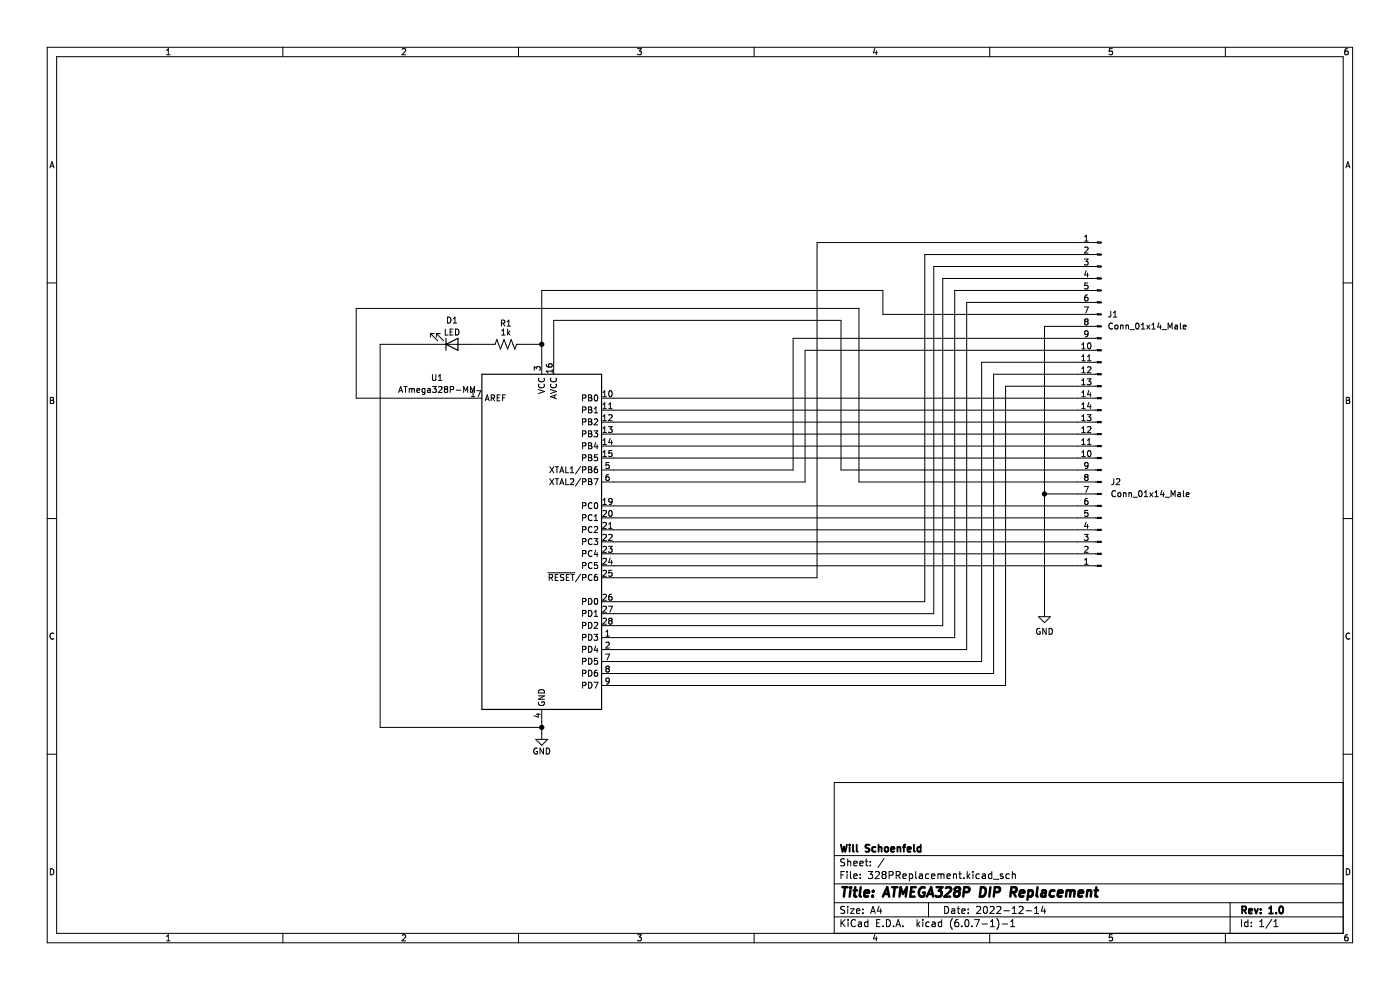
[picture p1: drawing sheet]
<svg xmlns="http://www.w3.org/2000/svg" width="297mm" height="210mm" viewBox="0 0 297 210" stroke-linecap="round" stroke-linejoin="round" font-family="sans-serif">
<path d="M0 0h296.9v210h-296.9z" fill-rule="evenodd" fill="#fff" stroke="#fff" stroke-width=".21"/>
<g fill="none" stroke="#000" stroke-width=".21">
<path d="M10 10h276.9v190h-276.9zM12 12h272.9v186h-272.9zM35.3 11.6h.8M35.3 10.7l.4-.4v1.3M60 10v2M85.3 10.4l.5-.1 .3 .4-.8 .9h.8M110 10v2M135.2 10.3h.9l-.5 .5 .4 .1v.6l-.2 .1-.6-.1M160 10v2M185.6 10.3l-.3 .9h.8M185.9 10.7v.9M210 10v2"/>
<path d="M236 10.3h-.7v.6h.6l.1 .6-.2 .1-.5-.1M260 10v2M285.9 10.3l-.4 .1-.2 .2v.8l.2 .2 .5-.1-.1-.6-.4-.1-.2 .3M10.6 35.6l.4-1.3 .5 1.3M10.7 35.2h.6M285.5 35.6l.4-1.3 .5 1.3M285.6 35.2h.7M230 54.9h.8l-.4 .5 .4 .2v.5l-.2 .1-.6-.1M230.1 51.1h.7M230.1 50.2l.4-.3v1.2M230.1 52.5l.5-.1 .2 .4-.8 .9h.8M230.4 57.4l-.3 .9h.8"/>
<path d="M230.7 57.9v.9M232.8 59.1h-32.8v73.6h-72.4M232.8 56.5h-34.7v73.7h-70.5M232.8 54h-36.6v73.6h-68.6M232.8 51.5h-59.5v71.1h-45.7M10 60h2M91.3 70.8l1.5 1.5M91.3 70.8h.8M91.3 70.8v.7M91.7 79.4v1.1l.3 .2 .3-.1 .2-.1v-1.1M92.6 70.8h.7M92.6 70.8l1.5 1.5"/>
<path d="M92.6 70.8v.7M93 79.8l.4-.4v1.3M94.5 69.8v1.3h.6M94.9 67.3a.64 .64 0 0 1 .8 .6 .64 .64 0 0 1-.8 .6zM95.5 70.4h.4M96.1 69.8h-.6v1.3h.6M96.2 68.5h.7M96.2 67.6l.3-.3v1.2M96.6 69.8a.64 .64 0 0 1 .8 .6 .64 .64 0 0 1-.8 .7zM106.4 68.6l.6-.1v-.5l-.6-.1v1.3M106.4 71.1h.8M106.4 70.2l.4-.4v1.3"/>
<path d="M106.7 68.6l.4 .6M107.6 69.2h.7M107.6 68.3l.3-.4v1.3M107.7 69.8v1.3M107.8 70.6l.4 .5M108.2 70.2l-.5 .5M113.3 78.5v-.7l.5 .4 .1-.4h.6l.1 .2-.1 .5M114.9 73h-5.3l-.4 1.1-.7-2.1-.8 2.1-.8-2.1-.7 2.1-.8-2.1-.4 1h-24.4v81.3h34.3M115.9 77.3v.3l.3 .2 .7 .1 .3-.3-.2-.4-.6 .1v.3l.2 .3M117.2 78.4v.7M117.2 78.7h-1.3l.3 .4M117.5 79.4v-11.4h60.9v31.7h54.4"/>
<path d="M229.5 74h.7M229.5 73.1l.4-.4v1.3M229.5 75.6l.4-.3v1.2M229.5 78.2l.4-.4v1.3M229.5 76.5h.7M229.5 79.1h.7M230 65.1h.9l-.6 1.3M230.3 68.2l-.2-.3 .2-.3h.3l.2 .3-.2 .3M230.3 68.2l-.2 .2v.3l.2 .2h.3l.2-.2v-.3l-.2-.2M230.3 68.2h.3M230.7 77.9l.5-.1 .2 .4-.8 .9h.8M230.7 76.5h.7"/>
<path d="M230.7 75.6l.4-.3v1.2M230.7 62.6h-.4l-.1 .3-.1 .7 .2 .2 .5-.1-.1-.6-.4-.1-.2 .3M230.8 60h-.6l-.1 .6h.6l.1 .6-.2 .1-.5-.1M230.8 72.8l.2-.1a.68 .68 0 0 1 .5 .7 .68 .68 0 0 1-.5 .6l-.3-.5zM230.8 70.7l-.2 .3-.4-.1v-.6l.4-.1 .2 .2v.8l-.2 .2-.4 .1M232.8 61.6h-30.3v73.7h-74.9M232.8 66.7h-45.5v-5.1h-72.4v17.8M232.8 79.4h-22v63.5h-83.2M232.8 76.8h-24.6v63.5h-80.6M232.8 74.3h-62v27.9h-43.2M232.8 71.8h-64.5v27.9h-40.7M232.8 69.2h-11.2v61.6"/>
<path d="M232.8 64.1h-27.7v73.7h-77.5M235.7 66l-.1 1.1-.4 .2M236 68.7a.56 .56 0 0 0-.8 .5 .56 .56 0 0 0 .8 .5M236.2 66.4l.4-.4v1.3M236.2 67.3h.7M236.6 69h.3l.3 .2v.4l-.3 .2-.4-.2zM237.7 69.1l.5-.1 .1 .8M237.7 69v.8M238.9 69.1l.4-.1 .1 .8M238.9 69v.8M239.7 69.9h1M241 68.7l.2-.2a.68 .68 0 0 1 .5 .7 .68 .68 0 0 1-.5 .6l-.3-.5z"/>
<path d="M242.1 69.8h.7M242.1 68.9l.4-.4v1.3M243.3 69l.6 .8M243.9 69l-.6 .8M244.4 69.8h.7M244.4 68.9l.3-.4v1.3M245.9 68.5l-.3 .9h.8M246.2 69v.8M246.5 69.9h1M247.8 69.8v-1.3l.4 .9 .5-.9v1.3M249.3 69h.4l.1 .8M249.8 69.3l-.6 .2 .2 .3 .4-.1"/>
<path d="M250.4 68.5v1.1l.2 .2M251 69.4l.6-.1v-.3h-.4l-.2 .1 .1 .6h.5M284.9 60h2M10.7 84.3h.4l.3 .2-.3 .4 .3 .1v.3l-.2 .3h-.5zM10.7 84.9h.4M84.6 83.2l.4-1.2 .4 1.2M84.7 82.9h.6M85.7 82h.7M86 82v1.2M86.8 82.4v.8M86.8 82.5l.4-.1 .2 .2M87.4 82.6l.1-.2 .3 .1 .1 .7"/>
<path d="M87.4 82.6v.6M88.4 82.8l.6-.1v-.2l-.4-.1-.2 .2 .1 .6h.5M90.1 82.5l-.3-.1-.3 .2 .2 .6h.4M90.1 82.4v1l-.2 .3-.3-.1M90.7 82.5h.5l.1 .7M91.3 82.7l-.6 .2 .2 .3h.4M91.8 82h.8l-.5 .5 .4 .1v.5l-.2 .1-.5-.1M93 80.7h.7M93 82.1l.5-.1 .3 .3-.8 .9h.8M94.5 82.5l-.3-.2 .3-.3h.4l.1 .2-.3 .3M94.5 82.5l-.3 .3v.2l.3 .2h.2l.3-.2v-.2l-.3-.3M94.5 82.5h.2"/>
<path d="M95.5 82.6h.6l.1-.5-.7-.1v1.2M96.8 82.8h1M98.4 83.2v-1.2l.4 .9 .4-.9v1.2M99.8 83.2v-1.2l.4 .9 .5-.9v1.2M100 84.1h.7M100 83.2l.4-.3v1.2M101.1 82.9h.9l-.6 1.2M102.2 84.5h-26.6v-19.1h106.6v36.8h50.6M102.9 85l.5-1.2 .4 1.2M103.1 84.7h.6M104.2 84.4h.6l.1-.5-.7-.1v1.2M104.5 84.4l.4 .6"/>
<path d="M105.5 84.4h.4M106.1 83.8h-.6v1.2h.6M106.6 84.4h.4M107.2 83.8h-.6v1.2M114.2 82.6l1.3 .5-1.3 .4M114.4 80.2a.56 .56 0 0 0 .5 .8 .56 .56 0 0 0 .5-.8M114.4 81.5a.56 .56 0 0 0 .5 .8 .56 .56 0 0 0 .5-.8M116.6 99l.9 1.3M116.8 82.6l1.2 .5-1.2 .4M116.9 81.5a.56 .56 0 0 0 .5 .8 .56 .56 0 0 0 .5-.8M116.9 80.2a.56 .56 0 0 0 .5 .8 .56 .56 0 0 0 .5-.8M117.5 99l-.9 1.3"/>
<path d="M117.7 83.8v.6M117.8 99h.7M118 83.7l-1.2 .4 1.2 .5M118.2 99v1.3M118.9 99.9h.6M120 99v1.3h.6M121 99.4l.4-.4v1.3M123.2 98.9l-1.1 1.7M123.6 84.4h.6l.1-.5-.7-.1v1.2M123.6 87l.6-.1 .1-.5-.7-.1v1.3M123.6 89.5h.6l.1-.5-.7-.2v1.3M123.6 92.1l.6-.1 .1-.5-.7-.1v1.3"/>
<path d="M123.6 94.6l.6-.1 .1-.5-.7-.1v1.3M123.6 97.1h.6l.1-.5-.7-.1v1.2M123.6 99.7l.6-.1 .1-.5-.7-.1v1.3M124.9 83.8h.4l.2 .2-.2 .4 .2 .1 .1 .3-.3 .2h-.4zM124.9 86.3h.4l.2 .2-.2 .4 .2 .1 .1 .3-.3 .3h-.4zM124.9 88.8h.4l.2 .3-.2 .4 .2 .1 .1 .3-.3 .2h-.4zM124.9 91.4h.4l.2 .2-.2 .4 .2 .1 .1 .3-.3 .3h-.4zM124.9 93.9h.4l.2 .3-.2 .3 .2 .2 .1 .3-.3 .2h-.4zM124.9 96.5h.4l.2 .2-.2 .4 .2 .1 .1 .3-.3 .2h-.4zM124.9 99h.4l.2 .2-.2 .4 .2 .1 .1 .3-.3 .3h-.4zM124.9 84.4h.4M124.9 86.9h.4"/>
<path d="M124.9 89.5h.4M124.9 92h.4M124.9 94.5h.4M124.9 97.1h.4M124.9 99.6h.4M126 91.4h.8l-.4 .5 .3 .1v.5l-.1 .2-.6-.2M126.1 89l.5-.2 .2 .4-.8 .9h.8M126.1 87.6h.7M126.1 86.7l.3-.4v1.3M126.2 83.9l.2-.1a.68 .68 0 0 1 .4 .6 .68 .68 0 0 1-.4 .6l-.3-.4zM126.4 93.9l-.3 .9h.8M126.7 99l-.4 .1-.2 .2v.7l.2 .3 .4-.1v-.7h-.4l-.2 .2"/>
<path d="M126.7 94.3v.9M126.7 96.5h-.6v.6l.6-.1v.6l-.1 .1-.5-.1M127.6 84.5h105.2M127.6 87h105.2M127.6 89.5h105.2M127.6 92.1h105.2M127.6 94.6h105.2M127.6 97.2h105.2M127.9 84.1h.8M127.9 96.8h.8M127.9 94.3h.8M127.9 91.8h.8"/>
<path d="M127.9 89.2h.8M127.9 86.7h.8M127.9 83.2l.4-.3v1.2M127.9 85.8l.4-.4v1.3M127.9 88.3l.4-.3v1.2M127.9 90.9l.4-.4v1.3M127.9 93.4l.4-.4v1.3M127.9 95.9l.4-.3v1.2M129.1 90.5h.8l-.5 .5 .4 .1v.5l-.2 .2-.5-.2M129.1 88.1l.5-.1 .3 .3-.8 .9h.8M129.1 86.7h.8M129.1 85.8l.4-.4v1.3"/>
<path d="M129.2 98.1h-.6l-.1 .6h.6l.1 .6-.2 .1-.5-.1M129.3 83l.1-.1a.68 .68 0 0 1 .5 .6 .68 .68 0 0 1-.5 .6l-.3-.4zM129.4 93l-.3 .9h.8M129.7 93.5v.8M129.8 95.6h-.6l-.1 .6 .6-.1 .1 .6-.2 .1-.5-.1M229.5 80.7l.4-.4v1.3M229.5 83.2l.4-.3v1.2M229.5 85.8l.4-.4v1.3M229.5 88.3l.4-.3v1.2M229.5 90.9l.4-.4v1.3M229.5 93.4l.4-.4v1.3M229.5 95.9l.4-.3v1.2"/>
<path d="M229.5 81.6h.7M229.5 84.1h.7M229.5 96.8h.7M229.5 94.3h.7M229.5 91.8h.7M229.5 89.2h.7M229.5 86.7h.7M230.6 80.3h.8l-.4 .5 .4 .1v.6l-.2 .1-.6-.1M230.6 88h.8l-.4 .4 .4 .2v.5l-.2 .1-.6-.1M230.7 90.6l.5-.1 .2 .4-.8 .9h.8M230.7 93.4l.4-.4v1.3M230.7 94.3h.7"/>
<path d="M230.8 95.7l.2-.1a.68 .68 0 0 1 .5 .6 .68 .68 0 0 1-.5 .6l-.3-.4zM230.8 98.7l-.2 .2-.4-.1v-.6l.4-.1 .2 .3v.7l-.2 .2-.4 .1M231 82.8l-.3 .9h.8M231 85.4l-.3 .9h.8M231.3 83.3v.8M231.3 85.8v.9M232.8 81.9h-19.5v63.5h-85.7M285.6 84.3h.4l.3 .2-.3 .4 .3 .1 .1 .3-.3 .3h-.5zM285.6 84.9h.4M10 110h2M116.6 101.5l.9 1.3M117.5 101.5l-.9 1.3"/>
<path d="M117.8 101.5h.7M118.2 101.5v1.3M118.8 100.3l.4-1.3 .4 1.3M118.8 102.8l.4-1.3 .4 1.3M118.9 102.5h.6M120 101.5v1.3h.6M121 101.7l.5-.2 .2 .4-.8 .9h.8M121 100.3h.7M123.2 101.5l-1.1 1.6M123.6 117.4h.6l.1-.5-.7-.1v1.2M123.6 109.8h.6l.1-.5-.7-.1v1.2M123.6 112.4l.6-.1 .1-.5-.7-.1v1.3"/>
<path d="M123.6 114.9l.6-.1 .1-.4-.7-.2v1.3M123.6 102.2l.6-.1 .1-.4-.7-.2v1.3M123.6 107.3l.6-.1 .1-.5-.7-.1v1.3M123.6 120l.6-.1 .1-.5-.7-.1v1.3M124.9 101.5h.4l.2 .3-.2 .3 .2 .2 .1 .3-.3 .2h-.4zM124.9 102.1h.4M125.6 114.4a.56 .56 0 0 0-.8 .5 .56 .56 0 0 0 .8 .5M125.6 106.7a.56 .56 0 0 0-.8 .6 .56 .56 0 0 0 .8 .5M125.6 109.3a.56 .56 0 0 0-.8 .5 .56 .56 0 0 0 .8 .5M125.6 111.8a.56 .56 0 0 0-.8 .5 .56 .56 0 0 0 .8 .6M125.6 116.9a.56 .56 0 0 0-.8 .5 .56 .56 0 0 0 .8 .5M125.6 119.4a.56 .56 0 0 0-.8 .6 .56 .56 0 0 0 .8 .5"/>
<path d="M126 101.5h.9l-.6 1.3M126 114.2h.8l-.4 .5 .3 .1v.6l-.1 .1-.6-.1M126.1 111.8l.5-.1 .2 .4-.8 .9h.8M126.1 109.5l.3-.3v1.2M126.1 110.4h.7M126.2 106.7l.2-.1a.68 .68 0 0 1 .4 .7 .68 .68 0 0 1-.4 .6l-.3-.5zM126.4 116.7l-.3 .9h.8M126.7 117.2v.8M126.7 119.3h-.6v.6h.6v.6l-.1 .1-.5-.1M127.6 107.3h105.2M127.6 109.9h105.2M127.6 112.4h105.2"/>
<path d="M127.6 114.9h105.2M127.6 117.5h105.2M127.9 118.6l.5-.2 .3 .4-.8 .9h.8M127.9 116l.5-.1 .3 .4-.8 .9h.8M127.9 113.5l.5-.1 .3 .3-.8 .9h.8M127.9 108.4l.5-.1 .3 .3-.8 .9h.8M127.9 107h.8M127.9 106.1l.4-.4v1.3M127.9 110.9l.5-.1 .3 .4-.8 .9h.8M129.1 115.9h.8l-.5 .5 .4 .1v.5l-.2 .2-.5-.2M129.1 113.5l.5-.1 .3 .3-.8 .9h.8M129.1 100.7h-.3l-.2 .3-.1 .7 .3 .2 .4-.1-.1-.6-.3-.1-.3 .3"/>
<path d="M129.1 111.2l.4-.4v1.3M129.1 112.1h.8M129.3 108.4l.1-.1a.68 .68 0 0 1 .5 .6 .68 .68 0 0 1-.5 .6l-.3-.4zM129.4 118.4l-.3 .9h.8M129.7 118.9v.8M129.9 106.3l-.3 .2h-.3l-.1-.6 .4-.2 .3 .3-.1 .7-.2 .2-.3 .1M221.6 104.8h11.2M230 113.4h.8l-.4 .4 .4 .2v.5l-.2 .1-.6-.1M230 103.2h.9l-.6 1.3M230.1 118.8l.4-.4v1.3M230.1 116l.5-.1 .2 .4-.8 .9h.8M230.1 119.7h.7"/>
<path d="M230.3 101.2l-.2-.2 .2-.3h.4l.1 .2-.2 .3M230.3 101.2l-.2 .2v.3l.2 .2h.3l.2-.2v-.3l-.2-.2M230.3 101.2h.3M230.4 110.8l-.3 .9h.8M230.7 111.2v.9M230.7 105.7l-.4 .1-.1 .2-.1 .8 .2 .2 .5-.1-.1-.6-.4-.1-.2 .3M230.8 108.3h-.6l-.1 .6 .6-.1 .1 .6-.2 .1-.5-.1M236.3 101.5l-.1 1.1-.4 .2M236.7 104.2a.56 .56 0 0 0-.8 .5 .56 .56 0 0 0 .8 .5M236.8 101.7l.5-.2 .3 .4-.8 .9h.8M237.2 104.6l.2-.1 .3 .1v.7l-.5-.1zM238.3 104.6h.5l.1 .8"/>
<path d="M238.3 104.5v.9M239.5 104.6h.5v.8M239.5 104.5v.9M240.3 105.5h1M241.7 104.2l.2-.1a.68 .68 0 0 1 .4 .6 .68 .68 0 0 1-.4 .7l-.4-.5zM242.8 105.4h.7M242.8 104.4l.3-.3v1.3M243.9 104.5l.7 .9M244.6 104.5l-.7 .9M245 105.4h.7M245 104.4l.4-.3v1.3M246.5 104l-.3 .9h.8"/>
<path d="M246.8 104.5v.9M247.2 105.5h.9M248.4 105.4v-1.3l.5 .9 .4-.9v1.3M249.9 104.6h.5v.8M250.4 104.8l-.6 .3 .2 .3 .4-.1M251 104.1v1.1l.2 .2M251.6 104.9l.7-.1-.1-.2-.4-.1-.2 .2 .1 .6h.5M284.9 110h2M11.4 134.4a.58 .58 0 0 0-.8 .5 .58 .58 0 0 0 .8 .6M116.2 121.5h5.8M116.5 122.5h.6l.1-.5-.7-.1v1.2M116.8 122.5l.4 .6"/>
<path d="M117.8 122.5h.4M118.4 121.9h-.6v1.2h.6M119.6 121.9l-.7 .1v.3l.6 .3 .1 .3-.2 .2h-.5M120.1 122.5h.5M120.8 121.9h-.7v1.2h.7M121.1 121.9h.7M121.5 121.9v1.2M123.2 121.8l-1.1 1.6M123.6 135.2h.6l.1-.5-.7-.1v1.2M123.6 122.5h.6l.1-.5-.7-.1v1.2M123.6 127.6l.6-.1 .1-.4-.7-.2v1.3M123.6 130.1h.6l.1-.5-.7-.1v1.2"/>
<path d="M123.6 132.7l.6-.1 .1-.5-.7-.1v1.3M123.6 137.8l.6-.1 .1-.5-.7-.1v1.3M124.9 134.6a.64 .64 0 0 1 .7 .6 .64 .64 0 0 1-.7 .6zM124.9 132a.64 .64 0 0 1 .7 .7 .64 .64 0 0 1-.7 .6zM124.9 126.9a.64 .64 0 0 1 .7 .7 .64 .64 0 0 1-.7 .6zM124.9 129.5a.64 .64 0 0 1 .7 .6 .64 .64 0 0 1-.7 .6zM124.9 137.1a.64 .64 0 0 1 .7 .6 .64 .64 0 0 1-.7 .7zM124.9 139.6a.64 .64 0 0 1 .7 .7 .64 .64 0 0 1-.7 .6zM125.6 122a.56 .56 0 0 0-.8 .5 .56 .56 0 0 0 .8 .5M126 134.6h.8l-.4 .4 .3 .2v.5l-.1 .1-.6-.1M126.1 132.1l.5-.1 .2 .4-.8 .9h.8M126.1 129.8l.3-.3v1.2"/>
<path d="M126.1 130.7h.7M126.2 127.1l.2-.2a.68 .68 0 0 1 .4 .7 .68 .68 0 0 1-.4 .6l-.3-.5zM126.4 137l-.3 .9h.8M126.7 121.9h-.4l-.2 .3v.7l.2 .2 .4-.1v-.6l-.4-.1-.2 .3M126.7 137.5v.9M126.7 139.6h-.6v.6h.6v.6l-.1 .1-.5-.1M127.6 120h105.2M127.9 121.1l.5-.1 .3 .3-.8 .9h.8M127.9 126.2l.5-.2 .3 .4-.8 .9h.8M127.9 128.7l.5-.1 .3 .4-.8 .9h.8M127.9 131.2l.5-.1 .3 .4-.8 .9h.8M128.5 138.7h.8l-.5 1.3"/>
<path d="M128.5 134.9h.8M128.5 134l.4-.3v1.2M128.5 136.3l.5-.1 .3 .4-.8 .9h.8M129.1 128.6h.8l-.5 1.3M129.4 131.7l-.3 .2 .1 .4 .2 .1h.2l.3-.2-.1-.4-.2-.1M129.4 131.7l-.3-.3 .3-.3h.2l.3 .3-.3 .3M129.4 131.7h.2M129.7 126l-.3 .1-.2 .3-.1 .7 .3 .2 .4-.1-.1-.6-.3-.1-.3 .3M129.8 121h-.6l-.1 .6 .6-.1 .1 .6-.2 .1-.5-.1M220.3 130.8h2.5l-1.2 1.3zM220.6 133.3a.58 .58 0 0 0-.7 .6 .58 .58 0 0 0 .8 .5v-.4h-.3M221.9 133.3v1.3l-.7-1.3v1.3"/>
<path d="M222.5 133.3a.64 .64 0 0 1 .8 .6 .64 .64 0 0 1-.8 .7zM286.4 134.4a.58 .58 0 0 0-.9 .5 .58 .58 0 0 0 .9 .6M10 160h2M113.7 156.8h2.5l-1.3 1.3zM113.8 151.5h.8M114 158.7a.58 .58 0 0 0-.8 .6 .58 .58 0 0 0 .8 .5v-.4h-.2M114.2 151.3v.8l-.9-.3M114.2 147.6h1.3l-1.3 .7h1.3M114.3 148.9a.58 .58 0 0 0 .6 .8 .58 .58 0 0 0 .5-.8h-.4v.2M114.4 146.4a.66 .66 0 0 1 .8-.1 .66 .66 0 0 1 .3 .7h-1.3zM114.9 150.5v6.3M115.3 158.7v1.2l-.7-1.2v1.2"/>
<path d="M115.9 158.7a.64 .64 0 0 1 .7 .6 .64 .64 0 0 1-.7 .6zM123.6 145.4l.6-.1 .1-.5-.7-.1v1.3M123.6 140.3l.6-.1 .1-.4-.7-.2v1.3M123.6 142.8h.6l.1-.5-.7-.1v1.2M124.9 142.2a.64 .64 0 0 1 .7 .6 .64 .64 0 0 1-.7 .6zM124.9 144.7a.64 .64 0 0 1 .7 .6 .64 .64 0 0 1-.7 .7zM126 144.7h.9l-.6 1.3M126.7 142.2h-.4l-.2 .3v.7l.2 .2 .4-.1v-.6h-.4l-.2 .2M128.8 141.8l-.3-.2 .3-.3h.2l.3 .2-.3 .3M128.8 141.8l-.3 .3v.2l.3 .3h.2l.3-.3-.1-.4-.2-.1M128.8 141.8h.2M129.3 144.4l-.3 .2-.3-.1-.1-.6 .4-.1 .3 .3-.1 .7-.2 .2-.3 .1"/>
<path d="M284.9 160h2M284.9 166h-107.9v32M10.7 184.3a.66 .66 0 0 1 .7 .6 .66 .66 0 0 1-.7 .7zM35.3 198.6l.4-.3v1.3M35.3 199.6h.8M60 198v2M85.3 198.4l.5-.1 .3 .3-.8 1h.8M110 198v2M135.2 198.3h.9l-.5 .5 .4 .1v.6l-.2 .1-.6-.1M160 198v2M177 194.5h107.9M177 191.5h107.9"/>
<path d="M177 187.5h107.9M177 181.5h107.9M178.4 185.6h.5M178.4 195.1v1.5M178.6 195.7l.7 .9M179.1 184.9h-.7v1.5M179.2 192.3h-.6l-.2 .1v.4l.7 .3 .1 .4-.3 .3-.6-.1M179.2 182.2h-.6l-.2 .1v.4l.7 .3 .1 .4-.3 .3-.6-.1M179.3 195.1l-.9 .8M179.7 184.9v.1M179.7 185.4v1M179.8 182.2v1.5"/>
<path d="M179.8 192.3v.1M179.8 192.8v1M179.8 182.8l.3-.1h.3l.1 1M179.9 195.1v.1M179.9 195.6v1M180.4 192.8h.8l-.8 1h.8M180.4 184.9v1.3l.2 .2M181.1 185.9l.7-.2v-.3h-.5l-.2 .2 .1 .7h.6M181.1 183.2l.7-.2v-.3h-.5l-.2 .2 .1 .7h.6M181.5 195.2a.71 .71 0 0 0-1 .5 .71 .71 0 0 0 .7 .9l.3-.2M181.7 193.3l.7-.2-.1-.3h-.4l-.2 .2 .1 .7h.5M182.1 195.6h.6l.1 1"/>
<path d="M182.4 183.2l.7-.2v-.3h-.5l-.2 .2 .1 .7h.6M182.5 186.2v.2M182.5 185.4v.2M182.8 195.9l-.5 .1-.2 .2 .2 .4 .5-.1M183.1 192.8v.2M183.1 193.6v.2M183.6 182.7h.5M183.8 182.2v1.3l.3 .2M184.1 195.6h-.4l-.3 .3 .2 .6h.5M184.1 195.1v1.5M184.2 184.9h.9l-.5 .5 .5 .2v.6l-.3 .2-.6-.2M184.6 183.5v.2"/>
<path d="M184.6 182.7v.2M184.7 193.8l.5-1.5 .5 1.5M184.8 193.3h.8M185.6 198.2l-.3 .9h.8M185.7 185l.6-.1 .3 .4-1 1.1h1M185.9 198.7v.9M186 195.8h.5M186.5 192.2l-.4 1.1h1M186.7 195.1h-.7v1.5h.7M186.8 192.8v1M187.3 196.4v.2M187.4 185.5l-.3 .3 .1 .4 .2 .2 .4-.1 .2-.2-.1-.4-.2-.2"/>
<path d="M187.4 185.5l-.3-.3 .3-.3h.3l.3 .3-.3 .3M187.4 185.5h.3M187.6 182.1l-1.3 1.9M188.1 195.1a.76 .76 0 0 1 .8 .7 .76 .76 0 0 1-.8 .8zM188.6 185.7l.7-.1 .2-.2-.1-.4-.8-.1v1.5M189.6 196.4v.2M190.1 196.6l.5-1.5 .5 1.5M190.1 185.7l.7-.1 .2-.2-.1-.4-.8-.1v1.5M190.2 196.1h.7M190.5 185.7l.5 .7M191.5 185.9l.8-.2-.1-.3h-.4l-.3 .2 .1 .7h.6M191.5 196.4v.2"/>
<path d="M192.9 185.4h.4l.3 .3-.1 .6h-.6M192.9 185.4v1.5M194.3 184.9v1.3l.2 .2M194.5 195.1v1.5M194.7 196l.4 .6M195 185.4h.6l.1 1M195.1 195.6l-.6 .5M195.7 185.7l-.5 .1-.2 .2 .2 .4 .5-.1M195.8 195.1v.1M195.8 195.6v1M197 191.5v3M197 185.4h-.4l-.3 .3 .2 .6h.5"/>
<path d="M197.1 195.6h-.4l-.3 .3 .1 .6h.6M197.6 185.9l.7-.2v-.3h-.5l-.2 .2 .1 .7h.6M197.8 195.6h.5l.1 1M198.4 195.9l-.5 .1-.2 .2 .2 .4 .5-.1M199 185.5l.4-.1 .2 .2M199 185.4v1M199.6 185.6l.2-.2h.4l.1 1M199.6 185.6v.8M199.8 195.6h-.5l-.3 .3 .2 .6h.6M199.8 195.1v1.5M200.4 192.3a.76 .76 0 0 1 .9 .7 .76 .76 0 0 1-.9 .8zM200.9 185.9l.7-.2-.1-.3h-.4l-.2 .2 .1 .7h.5"/>
<path d="M201.9 192.8h.6v1M202 194.9a1.72 1.72 0 0 0 0 2.2M202.3 185.5l.2-.1h.3l.1 1M202.3 185.4v1M202.5 193.1l-.5 .1-.2 .2 .2 .4 .5-.1M203 192.8h.6M203.3 192.3v1.3l.3 .2M203.3 195.1h-.5a1.01 1.01 0 0 0 0 1.5l.5-.2 .1-.5-.3-.3-.4 .1-.2 .2M203.4 185.4h.6M203.6 184.9v1.3l.4 .2M204 193.3l.8-.2-.1-.3h-.4l-.3 .2 .1 .7h.6M204 196.4v.2"/>
<path d="M204.5 186.2v.2M204.8 195.2l.2-.1a.8 .8 0 0 1 .6 .7 .8 .8 0 0 1-.6 .8l-.3-.6zM205.2 184.9v1.5M205.3 185.8l.5 .6M205.4 193.6v.2M205.4 192.8v.2M205.8 185.4l-.6 .5M206.2 196.4v.2M206.4 184.9v.1M206.4 185.4v1M206.8 195.1h1l-.7 1.5M207.2 192.4l.6-.1 .2 .4-.9 1.1h.9"/>
<path d="M207.8 185.4h-.5l-.3 .3 .2 .6h.6M208.3 196h1.2M208.4 185.4h.6v1M208.8 192.4l.2-.1a.8 .8 0 0 1 .5 .7 .8 .8 0 0 1-.5 .8l-.4-.6zM209 185.7l-.5 .1-.2 .2 .2 .4 .5-.1M210 198v2M210 192.4l.6-.1 .3 .4-.9 1.1h.9M210.1 196.6h.9M210.1 195.5l.4-.4v1.5M210.4 185.4h-.4l-.3 .3 .1 .6h.6M210.4 184.9v1.5M210.8 186.5h1.1"/>
<path d="M211.5 192.4l.5-.1 .3 .4-.9 1.1h.9M211.5 194.9a1.72 1.72 0 0 1 0 2.2M212.6 196h1.2M212.8 185.4h-.4l-.2 .2 .1 .2 .5 .1v.4h-.6M213 193.2h1.1M214.1 185.4h-.4l-.3 .3 .1 .6h.6M214.4 196.6h.9M214.4 195.5l.4-.4v1.5M214.8 193.8h.8M214.8 192.7l.4-.4v1.5M214.8 185.5l.2-.1h.3l.1 1M214.8 184.9v1.5"/>
<path d="M216.2 192.4l.6-.1 .2 .4-.9 1.1h.9M217.7 193.2h1.1M219.5 193.8h.8M219.5 192.7l.4-.4v1.5M221.3 192.2l-.4 1.1h.9M221.6 192.8v1M236 198.3h-.7v.6l.6-.1 .1 .7-.2 .1-.5-.1M260 198v2M261 191.5v6.5M263.4 195.1v1.5M264.7 195.6h-.4l-.3 .3 .2 .6h.5M264.7 195.1v1.5"/>
<path d="M265.5 196.4v.2M265.5 195.6v.2M267.2 196.6h.9M267.2 195.5l.5-.4v1.5M269.8 195l-1.3 1.9M270.2 196.6h.9M270.2 195.5l.5-.4v1.5M285.6 184.3a.66 .66 0 0 1 .8 .6 .66 .66 0 0 1-.8 .7zM285.9 198.3h-.4l-.2 .3v.7l.2 .3 .5-.1-.1-.7h-.4l-.2 .2"/>
</g>
<g fill="none" stroke="#000" stroke-width=".39">
<path d="M178.4 179.2l.3 1.5 .3-1.1 .3 1.1 .4-1.5M180.2 179.2v.1M180.2 179.7v1M181 179.2v1.3l.2 .2M181.7 179.2v1.3l.3 .2M184.5 179.2h-.6l-.2 .1v.4l.6 .3 .2 .4-.3 .3-.6-.1M185.7 179.7h-.4l-.3 .3 .2 .6h.5M186.4 179.8l.2-.1h.4v1M186.4 179.2v1.5M187.7 179.8l.3-.1 .4 .1 .1 .6-.2 .2-.3 .1-.3-.2zM190.4 179.8l.2-.1h.4v1M190.4 179.7v1"/>
<path d="M191.5 179.7h.6M192.1 179.2l-.4 .2v1.3M193.9 179.2v1.3l.2 .2M195.3 179.7h-.4l-.3 .3 .1 .6h.6M195.3 179.2v1.5M189 180.2l.7-.2v-.3h-.5l-.2 .2 .1 .7h.6M192.5 180.2l.7-.2v-.3h-.5l-.2 .2 .1 .7h.6M263.5 193.1l.7-.1 .2-.2-.1-.4-.8-.1v1.5M263.9 193.1l.5 .7M264.9 193.3l.7-.2v-.3h-.5l-.2 .2 .1 .7h.6M266.1 192.8l.4 1 .4-1M267.4 193.6v.2"/>
<path d="M267.4 192.8v.2M269.2 193.8h.9M269.2 192.7l.4-.4v1.5M270.7 193.6v.2M271.5 192.4l.2-.1a.8 .8 0 0 1 .5 .7 .8 .8 0 0 1-.5 .8l-.3-.6z"/>
</g>
<g fill="none" stroke="#000" stroke-width=".52">
<path d="M178.7 188.2h1.1M179.3 188.2l-.3 2M180.4 188.9l-.2 1.3M180.5 188.2v.2M181.1 188.9h.7M181.5 188.2l-.3 1.7 .1 .2 .4 .1M182.6 188.2l-.2 1.7 .2 .3M183.4 189.5l1-.2-.1-.3-.6-.1-.3 .2v1h.8M185.1 190v.2M185.3 189l-.1 .1M187.3 190.2l.9-2 .4 2M187.6 189.6h.9"/>
<path d="M189.3 188.2h1.1M189.8 188.2l-.2 2M190.8 190.2l.3-2 .5 1.4 .8-1.4-.2 2M193.2 189.1h.7M194.3 188.2h-.9l-.3 2h1M196.2 188.3a1.02 1.02 0 0 0-1.2 .6 1.02 1.02 0 0 0 .5 1.3l.6-.2 .1-.7h-.4M196.6 190.2l.9-2 .5 2M196.9 189.6h.9M198.7 188.2h1.2l-.7 .8 .5 .1-.1 .9-.3 .2h-.6l-.2-.2M200.7 188.4l.3-.2h.4l.3 .2 .1 .4-.2 .3-1.3 1.1h1.3M202.9 189.1l-.3-.2-.1-.3a.64 .64 0 0 1 1.1-.2l.1 .3-.5 .4M202.9 189.1a.65 .65 0 0 0-.4 1 .65 .65 0 0 0 .9-.1 .65 .65 0 0 0 0-.9h-.2"/>
<path d="M202.9 189.1h.3M204.5 189.2h.7l.3-.1a.51 .51 0 0 0-.2-.9h-.7l-.3 2M208.1 188.2a.96 .96 0 0 1 1 .6 .96 .96 0 0 1-.3 1.1l-.5 .3h-.4zM210.1 188.2l-.2 2M210.9 189.2h.8l.3-.1a.51 .51 0 0 0-.2-.9h-.7l-.3 2M214.5 189.2h.7l.3-.1a.51 .51 0 0 0-.2-.9h-.7l-.3 2M214.9 189.2l.6 1M216.3 189.5l1-.2v-.3l-.6-.1-.3 .2-.1 1h.8M218.2 189h.8l.1 .2-.1 .6a.66 .66 0 0 1-.9 .3M218.2 188.9l-.2 2M220.1 188.2l-.2 1.7 .2 .3M221.1 189h.7v1.2"/>
<path d="M221.9 189.3l-.7 .1a.4 .4 0 0 0-.3 .4 .4 .4 0 0 0 .2 .4l.7-.1M223.7 189a.66 .66 0 0 0-1 .2v.6l.1 .3h.8M224.4 189.5l1-.2-.1-.3-.5-.1-.3 .2-.1 1h.8M226.3 189.1l.6-.2 .2 .2M226.3 188.9l-.2 1.3M227.1 189.1a.5 .5 0 0 1 .8-.1v1.2M227.1 189.1l-.1 1.1M228.8 189.5l1-.2-.1-.3-.5-.1-.4 .2v1h.8M230.7 189.1l.3-.2 .4 .1v1.2M230.7 188.9l-.2 1.3M232.2 188.9h.8M232.6 188.2l-.2 1.7v.2l.4 .1"/>
</g>
<g fill="#000" stroke="#000" stroke-width=".21">
<path d="M232.8 58.9h.8v.3h-.8z" fill-rule="evenodd"/>
<path d="M232.8 56.4h.8v.3h-.8z" fill-rule="evenodd"/>
<path d="M232.8 53.9h.8v.2h-.8z" fill-rule="evenodd"/>
<path d="M232.8 51.3h.8v.3h-.8z" fill-rule="evenodd"/>
<path d="M232.8 79.3h.8v.2h-.8z" fill-rule="evenodd"/>
<path d="M232.8 76.7h.8v.3h-.8z" fill-rule="evenodd"/>
<path d="M232.8 74.2h.8v.2h-.8z" fill-rule="evenodd"/>
<path d="M232.8 71.6h.8v.3h-.8z" fill-rule="evenodd"/>
<path d="M232.8 69.1h.8v.3h-.8z" fill-rule="evenodd"/>
<path d="M232.8 66.6h.8v.2h-.8z" fill-rule="evenodd"/>
<path d="M232.8 64h.8v.3h-.8z" fill-rule="evenodd"/>
<path d="M232.8 61.5h.8v.2h-.8z" fill-rule="evenodd"/>
<path d="M232.8 84.3h.8v.3h-.8z" fill-rule="evenodd"/>
<path d="M232.8 81.8h.8v.3h-.8z" fill-rule="evenodd"/>
<path d="M232.8 86.9h.8v.2h-.8z" fill-rule="evenodd"/>
<path d="M232.8 89.4h.8v.3h-.8z" fill-rule="evenodd"/>
<path d="M232.8 92h.8v.2h-.8z" fill-rule="evenodd"/>
<path d="M232.8 94.5h.8v.2h-.8z" fill-rule="evenodd"/>
<path d="M232.8 97h.8v.3h-.8z" fill-rule="evenodd"/>
<path d="M232.8 99.6h.8v.2h-.8z" fill-rule="evenodd"/>
<path d="M232.8 102.1h.8v.3h-.8z" fill-rule="evenodd"/>
<path d="M232.8 104.7h.8v.2h-.8z" fill-rule="evenodd"/>
<path d="M232.8 107.2h.8v.2h-.8z" fill-rule="evenodd"/>
<path d="M232.8 109.7h.8v.3h-.8z" fill-rule="evenodd"/>
<path d="M232.8 112.3h.8v.2h-.8z" fill-rule="evenodd"/>
<path d="M232.8 114.8h.8v.3h-.8z" fill-rule="evenodd"/>
<path d="M232.8 117.3h.8v.3h-.8z" fill-rule="evenodd"/>
<path d="M232.8 119.9h.8v.2h-.8z" fill-rule="evenodd"/>
<circle cx="114.9" cy="73" r=".46"/>
<circle cx="221.6" cy="104.8" r=".46"/>
<circle cx="114.9" cy="154.3" r=".46"/>
</g>
<path d="M94.6 71.8v2.5M94.6 73l2.6-1.2v2.5zM102.2 79.4h25.4v71.1h-25.4z" fill="none" stroke="#000" stroke-width=".25"/>
</svg>
